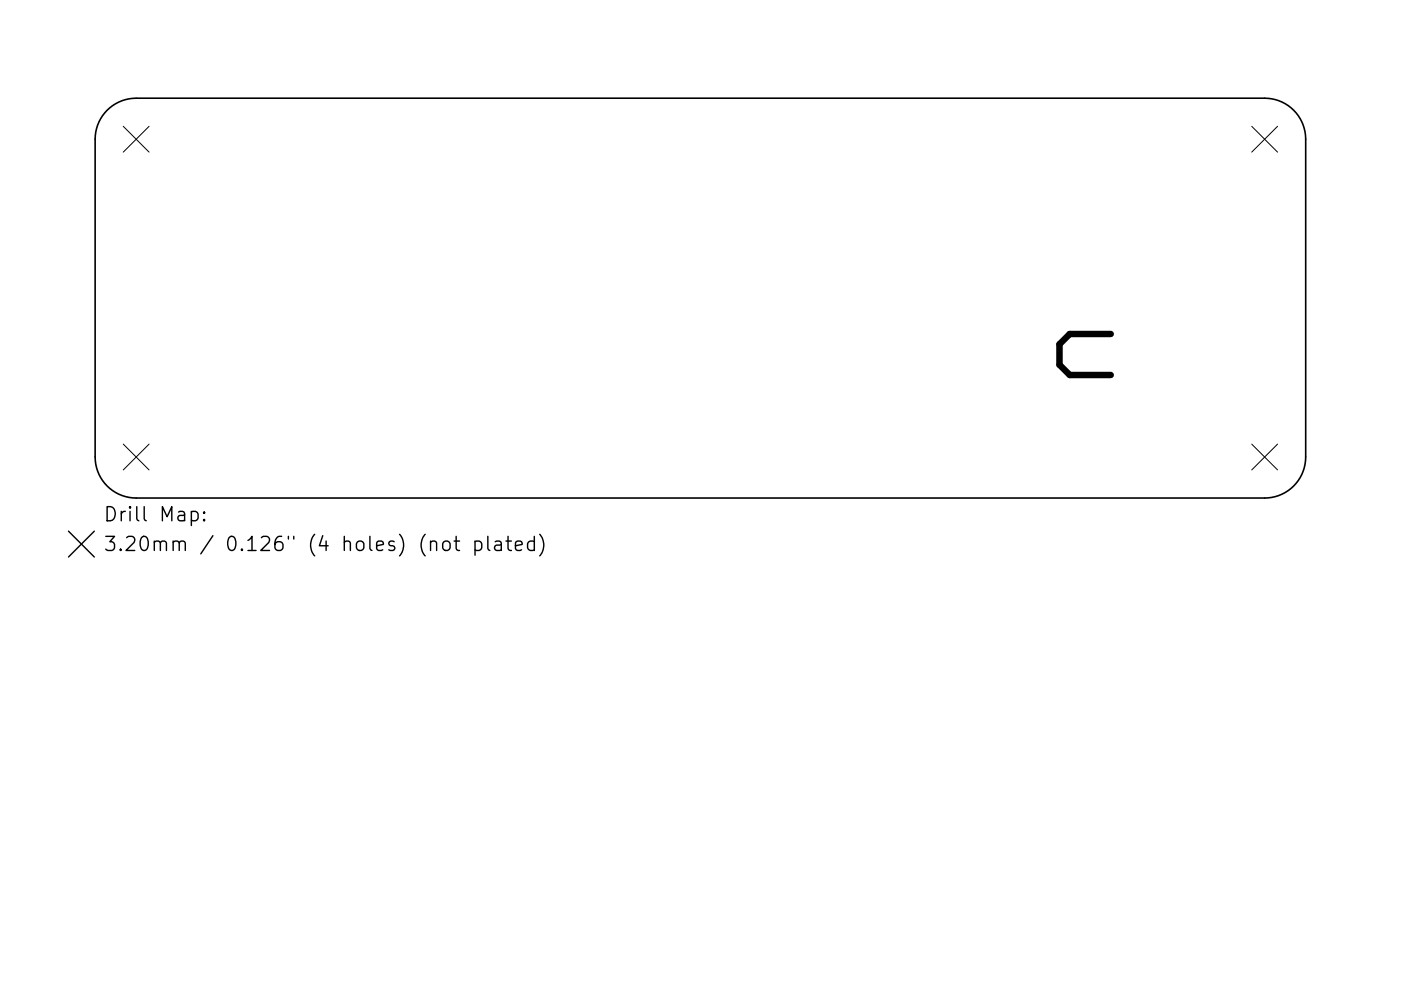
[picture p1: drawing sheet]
<svg xmlns="http://www.w3.org/2000/svg" width="297mm" height="210mm" viewBox="0 0 297 210" stroke-linecap="round" stroke-linejoin="round" font-family="sans-serif">
<defs><g id="words">
<g font-size="4.2">
<text x="22" y="110.6">Drill Map:</text>
<text x="22" y="116.9">3.20mm / 0.126&quot; (4 holes) (not plated)</text>
</g>
</g></defs>
<path d="M235.5 70.9h-8.7l-2.2 2.1v4.4l2.2 2.2h8.7" fill="none" stroke="#000" stroke-width="1.4"/>
<path d="M22.7 23.4a8.7 8.7 0 0 1 6.2-2.6h239.2a8.7 8.7 0 0 1 8.7 8.7v67.5a8.7 8.7 0 0 1-8.7 8.7h-239.2a8.7 8.7 0 0 1-8.7-8.7v-67.5a8.7 8.7 0 0 1 2.5-6.1z" fill="none" stroke="#000" stroke-width=".34"/>
<path d="M26.1 26.8l5.5 5.5M31.6 26.8l-5.5 5.5M265.4 26.8l5.5 5.5M270.9 26.8l-5.5 5.5M26.1 94.2l5.5 5.5M31.6 94.2l-5.5 5.5M265.4 94.2l5.5 5.5M270.9 94.2l-5.5 5.5" fill="none" stroke="#000" stroke-width=".21"/>
<g fill="none" stroke="#000" stroke-width=".3">
<path d="M14.5 112.7l5.5 5.5M20 112.7l-5.5 5.5M40.6 108.6l.8-.1 .6 .6v.8l-.3 .5-.3 .1-.8-.1M43.3 110.2l.1 .2-.1 .1-.2-.1 .2-.2v.3M43.3 108.6l.1 .2-.1 .1-.2-.1 .2-.2v.3M94 115.1a.81 .81 0 0 1 .8-.3 .81 .81 0 0 1 .6 .6v.8a.81 .81 0 0 1-.8 .6 .81 .81 0 0 1-.7-.6v-.8zM96.3 114.8h1.1M96.7 113.8v2.6l.2 .3 .5 .1M100.7 114.9l.9-.1 .5 .6v.8l-.2 .5-.3 .1-.9-.1M100.7 114.8v3M103.4 113.8v2.6l.5 .4M105 114.9l.3-.1 .8 .1 .2 .3v1.6"/>
<path d="M106.3 115.5l-1 .2a.59 .59 0 0 0-.5 .5 .59 .59 0 0 0 .5 .6l1-.1M107.3 114.8h1.1M107.7 113.8v2.6l.2 .3 .5 .1M109.3 115.8l1.4-.3-.1-.6-.9-.1-.4 .4v1.2l.1 .3 .3 .1 .9-.1M113.3 114.9l-.9-.1-.5 .6v.8l.2 .5 .3 .1 .9-.1M113.3 113.8v3M114.4 113.4a3.4 3.4 0 0 1 0 4.5"/>
</g>
<use href="#words"/>
</svg>
